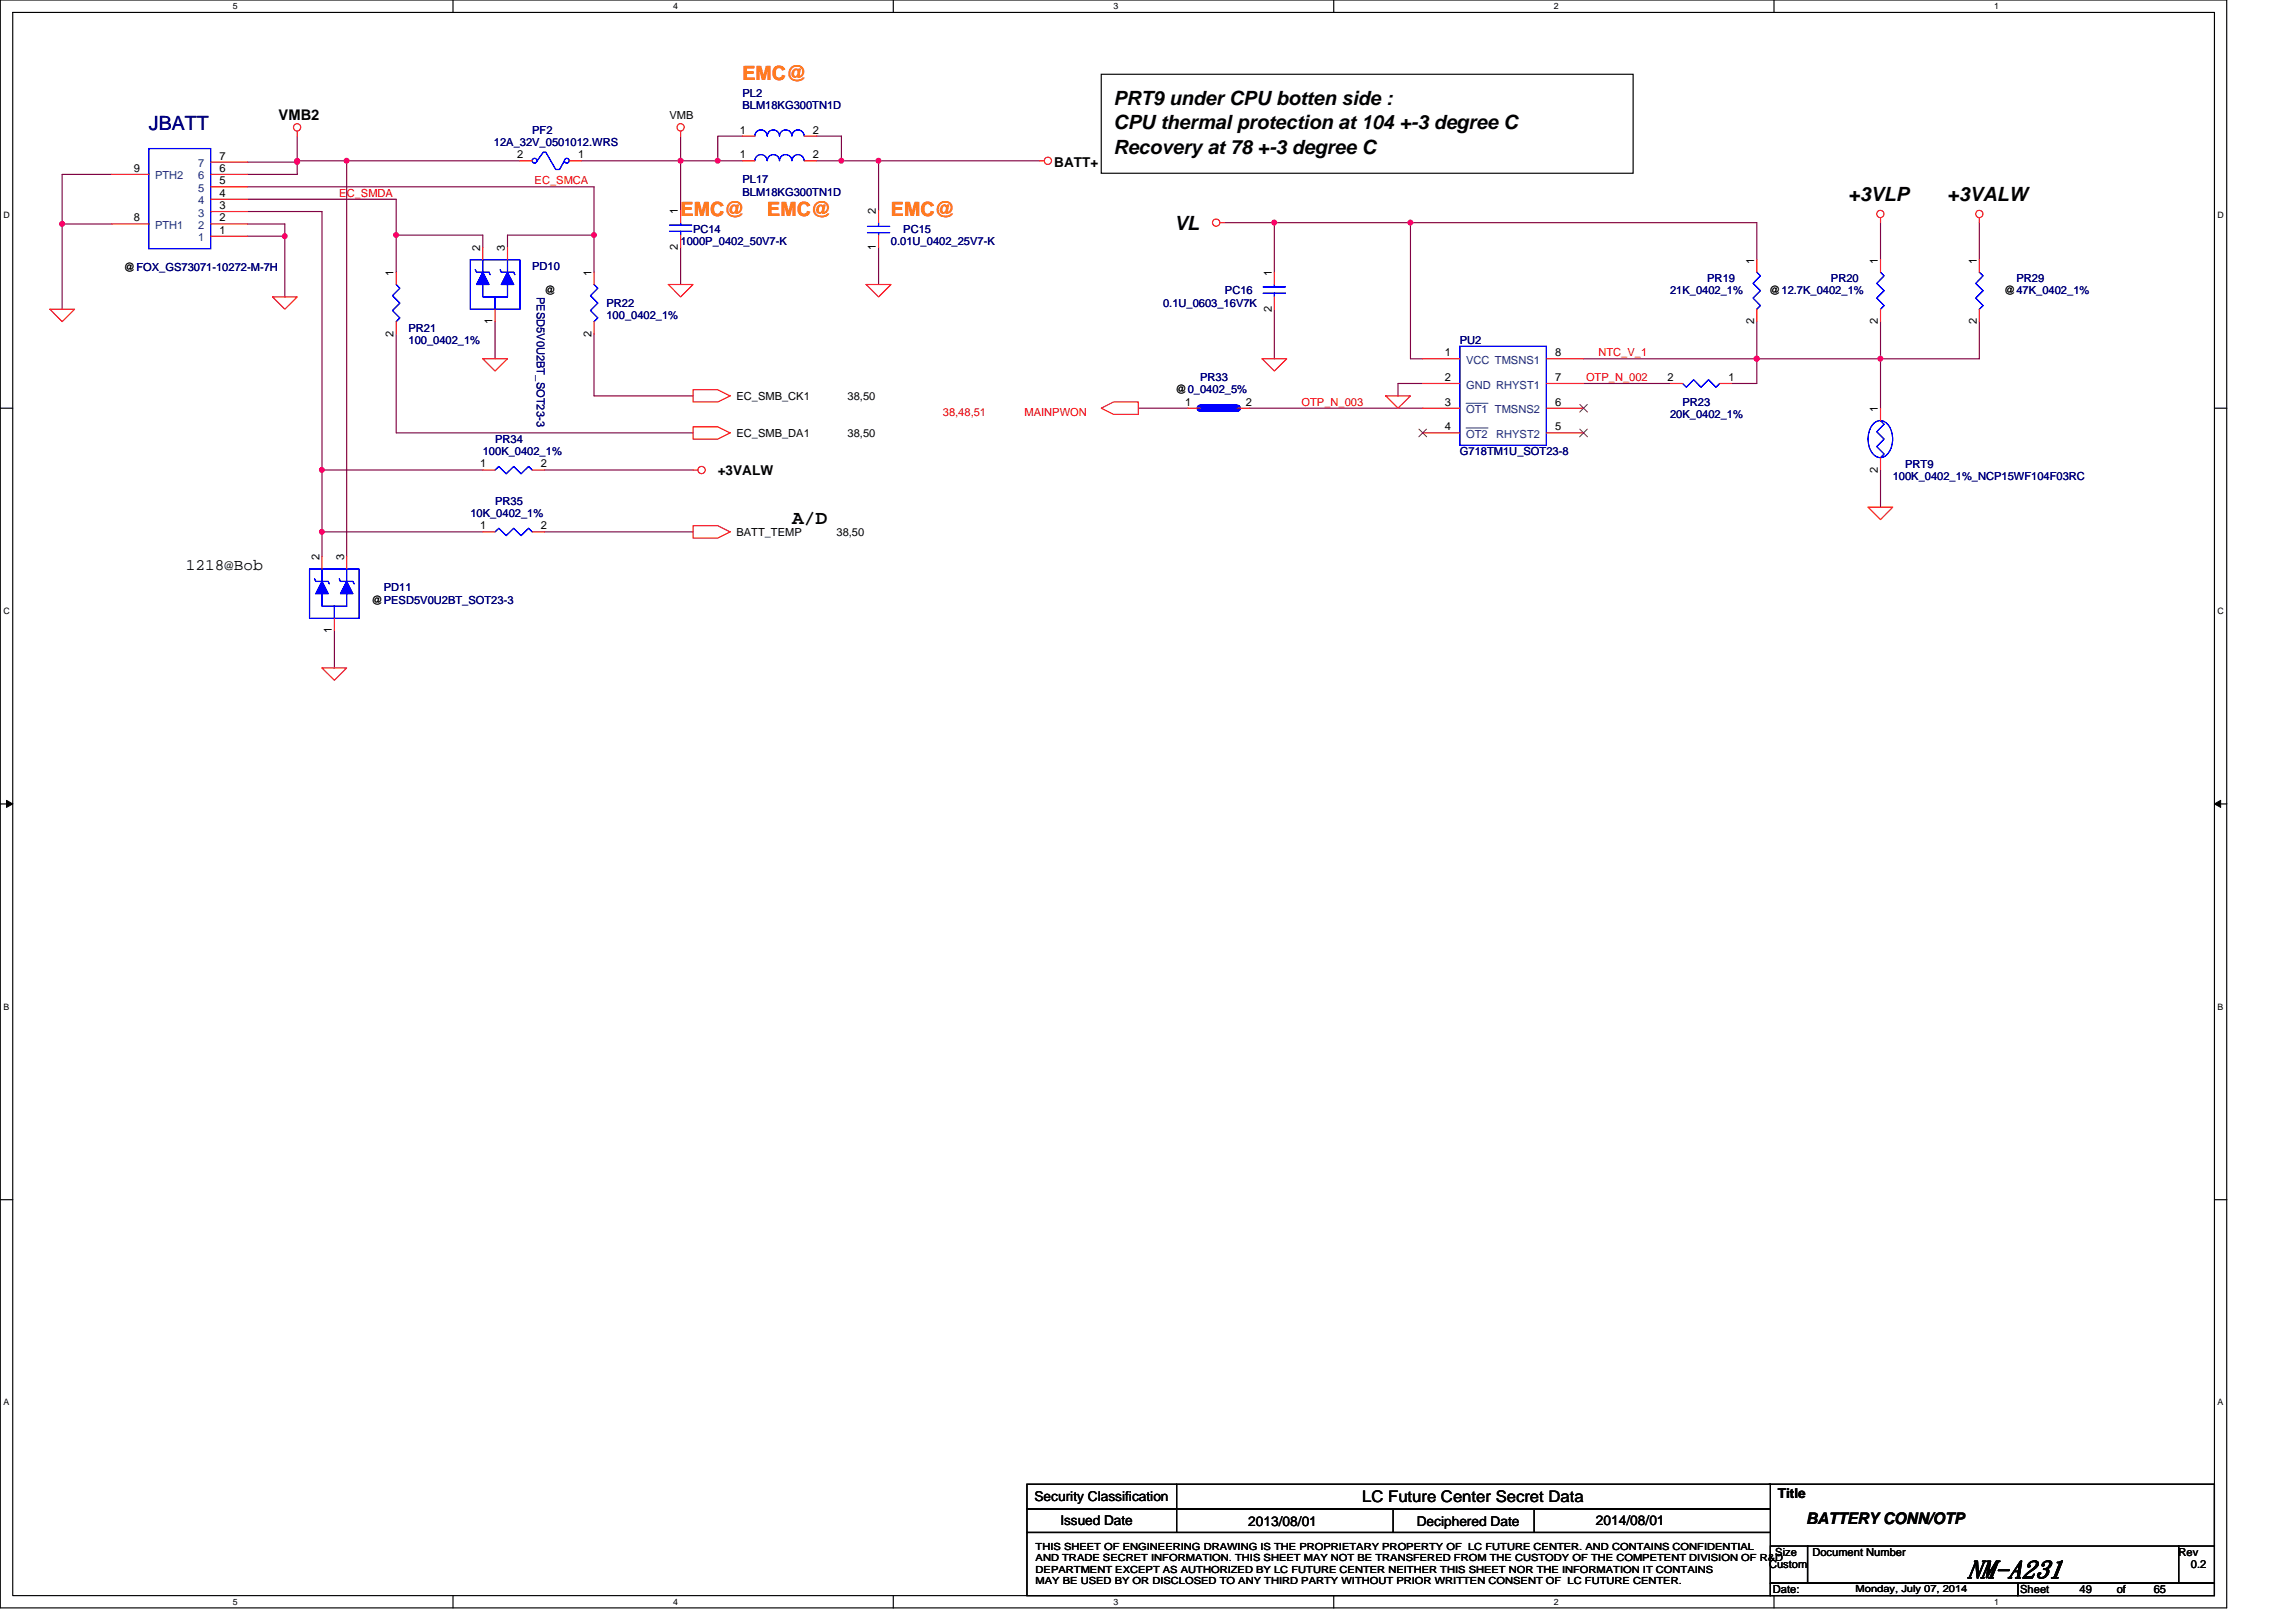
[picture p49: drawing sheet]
<svg xmlns="http://www.w3.org/2000/svg" width="297mm" height="210mm" viewBox="0 0 297 210" stroke-linecap="round" stroke-linejoin="round" font-family="sans-serif">
<defs><g id="words">
<text font-size="3.3" x="254.5" y="204.1">NM-A231</text>
<g font-size="2.5" fill="#ff8000">
<text x="96.1" y="10.4">EMC@</text>
<text x="88" y="28">EMC@</text>
<text x="99.3" y="28">EMC@</text>
<text x="115.3" y="28">EMC@</text>
</g>
<text font-size="2.5" fill="#000080" x="19.3" y="16.8">JBATT</text>
<g font-size="2.5">
<text x="144.1" y="16.7">CPU thermal protection at 104 +-3 degree C</text>
<text x="144.1" y="13.5">PRT9 under CPU botten side :</text>
<text x="144.1" y="19.9">Recovery at 78 +-3 degree C</text>
<text x="151.9" y="29.7">VL</text>
<text x="239.1" y="26">+3VLP</text>
<text x="251.9" y="26">+3VALW</text>
<text x="102.5" y="67.8">A/D</text>
</g>
<g font-size="2.1">
<text x="24" y="73.7">1218@Bob</text>
<text x="176.2" y="194.4">LC Future Center Secret Data</text>
<text x="233.7" y="197.1">BATTERY CONN/OTP</text>
</g>
<text font-size="1.9" x="36" y="15.5">VMB2</text>
<g font-size="1.8">
<text x="136.4" y="21.6">BATT+</text>
<text x="92.9" y="61.5">+3VALW</text>
<text x="133.8" y="194.2">Security Classification</text>
<text x="137.2" y="197.3">Issued Date</text>
<text x="161.5" y="197.4">2013/08/01</text>
<text x="183.3" y="197.4">Deciphered Date</text>
<text x="206.5" y="197.3">2014/08/01</text>
<text x="230" y="193.8">Title</text>
</g>
<g font-size="1.4" fill="#000080">
<text x="68.9" y="17.3">PF2</text>
<text x="96.1" y="12.5">PL2</text>
<text x="96.1" y="14.1">BLM18KG300TN1D</text>
<text x="63.9" y="18.9">12A_32V_0501012.WRS</text>
<text x="96.1" y="23.7">PL17</text>
<text x="96.1" y="25.3">BLM18KG300TN1D</text>
<text x="68.9" y="34.9">PD10</text>
<text x="88" y="31.7">1000P_0402_50V7-K</text>
<text x="89.7" y="30.1">PC14</text>
<text x="115.3" y="31.7">0.01U_0402_25V7-K</text>
<text x="116.9" y="30.1">PC15</text>
<text x="69.4" y="38.4" transform="rotate(90 69.4 38.4)">PESD5V0U2BT_SOT23-3</text>
<text x="78.5" y="39.7">PR22</text>
<text x="78.5" y="41.3">100_0402_1%</text>
<text x="150.5" y="39.7">0.1U_0603_16V7K</text>
<text x="158.5" y="38.1">PC16</text>
<text x="216.1" y="38.1">21K_0402_1%</text>
<text x="220.9" y="36.5">PR19</text>
<text x="236.9" y="36.5">PR20</text>
<text x="260.9" y="36.5">PR29</text>
<text x="52.8" y="42.9">PR21</text>
<text x="52.8" y="44.5">100_0402_1%</text>
<text x="188.9" y="44.5">PU2</text>
<text x="155.3" y="49.3">PR33</text>
<text x="217.7" y="52.5">PR23</text>
<text x="62.5" y="58.9">100K_0402_1%</text>
<text x="64" y="57.3">PR34</text>
<text x="188.9" y="58.9">G718TM1U_SOT23-8</text>
<text x="216.1" y="54.1">20K_0402_1%</text>
<text x="64" y="65.3">PR35</text>
<text x="244.9" y="62.1">100K_0402_1%_NCP15WF104F03RC</text>
<text x="246.5" y="60.5">PRT9</text>
<text x="60.9" y="66.9">10K_0402_1%</text>
<text x="49.7" y="76.5">PD11</text>
</g>
<g font-size="1.4">
<text x="86.6" y="15.4">VMB</text>
<text x="95.7" y="17.3">1</text>
<text x="105.2" y="17.3">2</text>
<text x="17.3" y="22.2">9</text>
<text x="28.4" y="23.8">5</text>
<text x="28.4" y="22.2">6</text>
<text x="28.4" y="20.6">7</text>
<text x="66.9" y="20.5">2</text>
<text x="74.8" y="20.5">1</text>
<text x="95.7" y="20.5">1</text>
<text x="105.2" y="20.5">2</text>
<text x="17.3" y="28.6">8</text>
<text x="28.4" y="28.6">2</text>
<text x="28.4" y="27">3</text>
<text x="28.4" y="25.4">4</text>
<text x="87.7" y="27.7" transform="rotate(-90 87.7 27.7)">1</text>
<text x="113.3" y="27.7" transform="rotate(-90 113.3 27.7)">2</text>
<text x="16" y="35.1">@FOX_GS73071-10272-M-7H</text>
<text x="28.4" y="30.2">1</text>
<text x="50.9" y="35.7" transform="rotate(-90 50.9 35.7)">1</text>
<text x="62.1" y="32.5" transform="rotate(-90 62.1 32.5)">2</text>
<text x="65.3" y="32.5" transform="rotate(-90 65.3 32.5)">3</text>
<text x="76.5" y="35.7" transform="rotate(-90 76.5 35.7)">1</text>
<text x="87.7" y="32.3" transform="rotate(-90 87.7 32.3)">2</text>
<text x="113.3" y="32.3" transform="rotate(-90 113.3 32.3)">1</text>
<text x="164.5" y="35.7" transform="rotate(-90 164.5 35.7)">1</text>
<text x="226.9" y="34.1" transform="rotate(-90 226.9 34.1)">1</text>
<text x="242.9" y="34.1" transform="rotate(-90 242.9 34.1)">1</text>
<text x="255.7" y="34.1" transform="rotate(-90 255.7 34.1)">1</text>
<text x="63.7" y="41.9" transform="rotate(-90 63.7 41.9)">1</text>
<text x="70.5" y="38.1">@</text>
<text x="164.5" y="40.3" transform="rotate(-90 164.5 40.3)">2</text>
<text x="226.9" y="41.9" transform="rotate(-90 226.9 41.9)">2</text>
<text x="228.9" y="38.1">@12.7K_0402_1%</text>
<text x="242.9" y="41.9" transform="rotate(-90 242.9 41.9)">2</text>
<text x="255.7" y="41.9" transform="rotate(-90 255.7 41.9)">2</text>
<text x="259.3" y="38.1">@47K_0402_1%</text>
<text x="50.9" y="43.5" transform="rotate(-90 50.9 43.5)">2</text>
<text x="76.5" y="43.5" transform="rotate(-90 76.5 43.5)">2</text>
<text x="186.9" y="46.1">1</text>
<text x="201.2" y="46.1">8</text>
<text x="95.3" y="51.7">EC_SMB_CK1</text>
<text x="109.7" y="51.7">38,50</text>
<text x="152.1" y="50.9">@0_0402_5%</text>
<text x="153.3" y="52.5">1</text>
<text x="161.2" y="52.5">2</text>
<text x="186.9" y="52.5">3</text>
<text x="186.9" y="49.3">2</text>
<text x="201.2" y="52.5">6</text>
<text x="201.2" y="49.3">7</text>
<text x="215.7" y="49.3">2</text>
<text x="223.6" y="49.3">1</text>
<text x="242.9" y="53.3" transform="rotate(-90 242.9 53.3)">1</text>
<text x="95.3" y="56.5">EC_SMB_DA1</text>
<text x="109.7" y="56.5">38,50</text>
<text x="186.9" y="55.7">4</text>
<text x="201.2" y="55.7">5</text>
<text x="62.1" y="60.5">1</text>
<text x="70" y="60.5">2</text>
<text x="242.9" y="61.2" transform="rotate(-90 242.9 61.2)">2</text>
<text x="62.1" y="68.5">1</text>
<text x="70" y="68.5">2</text>
<text x="95.3" y="69.3">BATT_TEMP</text>
<text x="108.2" y="69.3">38,50</text>
<text x="41.3" y="72.5" transform="rotate(-90 41.3 72.5)">2</text>
<text x="44.5" y="72.5" transform="rotate(-90 44.5 72.5)">3</text>
<text x="42.9" y="81.9" transform="rotate(-90 42.9 81.9)">1</text>
<text x="48" y="78.1">@PESD5V0U2BT_SOT23-3</text>
<text x="228.9" y="202.9">Custom</text>
<text x="229.7" y="201.3">Size</text>
<text x="234.5" y="201.3">Document Number</text>
<text x="281.9" y="201.3">Rev</text>
<text x="283.4" y="202.9">0.2</text>
<text x="229.4" y="206.1">Date:</text>
<text x="261.4" y="206.1">Sheet</text>
<text x="269" y="206.1">49</text>
<text x="273.9" y="206.1">of</text>
<text x="278.6" y="206.1">65</text>
</g>
<g font-size="1.4" fill="#004080">
<text x="20.1" y="23.2">PTH2</text>
<text x="25.7" y="23.2">6</text>
<text x="25.7" y="21.6">7</text>
<text x="20.1" y="29.6">PTH1</text>
<text x="25.7" y="29.6">2</text>
<text x="25.7" y="28">3</text>
<text x="25.7" y="26.4">4</text>
<text x="25.7" y="24.8">5</text>
<text x="25.7" y="31.2">1</text>
<text x="189.7" y="47.1">VCC TMSNS1</text>
<text x="189.7" y="53.5">OT1 TMSNS2</text>
<text x="189.7" y="50.3">GND RHYST1</text>
<text x="189.7" y="56.7">OT2</text>
<text x="193.6" y="56.7">RHYST2</text>
</g>
<g font-size="1.4" fill="#f00">
<text x="69.2" y="23.9">EC_SMCA</text>
<text x="43.9" y="25.5">EC_SMDA</text>
<text x="206.8" y="46.1">NTC_V_1</text>
<text x="122" y="53.8">38,48,51</text>
<text x="132.5" y="53.8">MAINPWON</text>
<text x="168.4" y="52.5">OTP_N_003</text>
<text x="205.2" y="49.3">OTP_N_002</text>
</g>
<g font-size="1.3">
<text x="134" y="200.5">THIS SHEET OF ENGINEERING DRAWING IS THE PROPRIETARY PROPERTY OF LC FUTURE CENTER. AND CONTAINS CONFIDENTIAL</text>
<text x="134" y="202">AND TRADE SECRET INFORMATION. THIS SHEET MAY NOT BE TRANSFERED FROM THE CUSTODY OF THE COMPETENT DIVISION OF R&amp;D</text>
<text x="134" y="203.5">DEPARTMENT EXCEPT AS AUTHORIZED BY LC FUTURE CENTER NEITHER THIS SHEET NOR THE INFORMATION IT CONTAINS</text>
<text x="134" y="204.9">MAY BE USED BY OR DISCLOSED TO ANY THIRD PARTY WITHOUT PRIOR WRITTEN CONSENT OF LC FUTURE CENTER.</text>
<text x="240.1" y="206">Monday, July 07, 2014</text>
</g>
<g font-size="1.1">
<text x="30.1" y="1.2">5</text>
<text x="87.1" y="1.2">4</text>
<text x="144" y="1.2">3</text>
<text x="201" y="1.2">2</text>
<text x="258" y="1.2">1</text>
<text x=".4" y="28.2">D</text>
<text x="286.9" y="28.2">D</text>
<text x=".4" y="79.4">C</text>
<text x="286.9" y="79.4">C</text>
<text x=".4" y="130.6">B</text>
<text x="286.9" y="130.6">B</text>
<text x=".4" y="181.8">A</text>
<text x="286.9" y="181.8">A</text>
<text x="30.1" y="207.6">5</text>
<text x="87.1" y="207.6">4</text>
<text x="144" y="207.6">3</text>
<text x="201" y="207.6">2</text>
<text x="258" y="207.6">1</text>
</g>
</g></defs>
<path d="M0 0h288.1v208h-288.1zM1.6 1.6h284.9v204.8h-284.9z" fill="none" stroke="#000" stroke-width=".15"/>
<g fill="#fff">
<path d="M30.1 .2h.6v1.2h-.6z"/>
<path d="M30.1 206.6h.6v1.3h-.6z"/>
</g>
<path d="M58.6 0v1.6M58.6 206.4v1.6" fill="none" stroke="#000" stroke-width=".15"/>
<g fill="#fff">
<path d="M87.1 .2h.6v1.2h-.6z"/>
<path d="M87.1 206.6h.6v1.3h-.6z"/>
</g>
<path d="M115.6 0v1.6M115.6 206.4v1.6" fill="none" stroke="#000" stroke-width=".15"/>
<g fill="#fff">
<path d="M144 .2h.6v1.2h-.6z"/>
<path d="M144 206.6h.6v1.3h-.6z"/>
</g>
<path d="M172.5 0v1.6M172.5 206.4v1.6" fill="none" stroke="#000" stroke-width=".15"/>
<g fill="#fff">
<path d="M201 .2h.6v1.2h-.6z"/>
<path d="M201 206.6h.6v1.3h-.6z"/>
</g>
<path d="M229.5 0v1.6M229.5 206.4v1.6" fill="none" stroke="#000" stroke-width=".15"/>
<g fill="#fff">
<path d="M258 .2h.6v1.2h-.6z"/>
<path d="M258 206.6h.6v1.3h-.6z"/>
<path d="M.4 27.2h.8v1.3h-.8z"/>
<path d="M286.9 27.2h.8v1.3h-.8z"/>
<path d="M.4 78.4h.8v1.3h-.8z"/>
<path d="M286.9 78.4h.8v1.3h-.8z"/>
</g>
<path d="M0 52.8h1.6M286.5 52.8h1.6" fill="none" stroke="#000" stroke-width=".15"/>
<g fill="#fff">
<path d="M.4 129.6h.8v1.3h-.8z"/>
<path d="M286.9 129.6h.7v1.3h-.7z"/>
</g>
<path d="M0 104h1.6M286.5 104h1.6" fill="none" stroke="#000" stroke-width=".15"/>
<path d="M.8 103.5l.8 .5-.8 .5zM286.5 104l.8-.5v1z" fill="#000" stroke="#000" stroke-width=".13"/>
<g fill="#fff">
<path d="M.4 180.8h.8v1.3h-.8z"/>
<path d="M286.9 180.8h.7v1.3h-.7z"/>
</g>
<g fill="none" stroke="#000" stroke-width=".15">
<path d="M142.5 9.6h68.8v12.8h-68.8zM0 155.2h1.6M286.5 155.2h1.6M132.9 192h96.1v3.2h-96.1zM132.9 195.2h96.1v3.1h-96.1zM132.9 198.3h96.1v8.1h-96.1zM152.2 192v6.3M180.2 195.2v3.1M198.5 195.2v3.1M228.9 192h57.6v8M229 200h4.8v4.8h-4.8zM229 204.8h32v1.6h-32z"/>
<path d="M233.8 200h48.1v4.8h-48.1zM261 204.8h25.5v1.6h-25.5zM281.9 200h4.6v4.8h-4.6z"/>
</g>
<g fill="none" stroke="#800040" stroke-width=".15">
<path d="M38.5 17.6v3.2M88.1 17.6v3.2M96.1 17.6h-3.2v3.2h3.2M105.7 17.6h3.2v3.2M8 29v11M8 29h6.5M14.5 22.6h-6.5v6.4M32 29h4.8v1.6M32 30.6h4.8M32 27.4h9.7v33.4M32 21h6.5M32 24.2h44.9v6.2"/>
<path d="M32 25.8h19.3v4.6M36.8 30.6v7.8M38.5 20.8h6.3M38.5 21v1.6h-6.5M38.5 20.8v.2M44.8 20.8h22.5M44.8 20.8v51.2M51.3 30.4h11.2v1.6M51.3 30.4v4.8M75.3 20.8h12.8M76.9 30.4v4.8M76.9 30.4h-11.2v1.6"/>
<path d="M88.1 20.8h4.8M88.1 20.8v6.4M88.1 32v4.8M105.7 20.8h3.2M108.9 20.8h4.8M113.7 20.8h20.8M113.7 32v4.8M113.7 20.8v6.4M158.5 28.8h6.4M164.9 28.8h17.6M164.9 28.8v6.4M182.5 28.8v17.6h1.6"/>
<path d="M182.5 28.8h44.8v4.8M243.3 28.8v4.8M256.1 28.8v4.8M51.3 43.2v12.8h38.4M64 41.6v4.8M76.9 43.2v8h12.8M147.3 52.8h6.4M161.7 52.8h22.4M164.9 40v6.4M184.1 49.6h-3.2v1.6M204.9 46.4h22.4M204.9 49.6h11.2"/>
<path d="M227.3 46.4h16v6.4M227.3 41.6v4.8M227.3 46.4v3.2h-3.2M243.3 41.6v4.8h12.8v-4.8M41.7 60.8h20.8M41.7 68.8h20.8M41.7 60.8v8M41.7 68.8v3.2M70.5 60.8h19.2M70.5 68.8h19.2M243.3 60.8v4.8M43.3 81.6v4.8"/>
</g>
<g fill="#f0f" stroke="#f0f" stroke-width=".15">
<circle cx="76.8" cy="30.4" r=".31"/>
<circle cx="41.6" cy="60.8" r=".31"/>
<circle cx="92.8" cy="20.8" r=".31"/>
<circle cx="88.1" cy="20.8" r=".31"/>
<circle cx="113.6" cy="20.8" r=".31"/>
<circle cx="108.8" cy="20.8" r=".31"/>
<circle cx="41.6" cy="68.8" r=".31"/>
<circle cx="38.4" cy="21" r=".31"/>
<circle cx="182.5" cy="28.8" r=".31"/>
<circle cx="164.9" cy="28.8" r=".31"/>
<circle cx="51.2" cy="30.4" r=".31"/>
<circle cx="44.8" cy="20.8" r=".31"/>
<circle cx="38.4" cy="20.8" r=".31"/>
<circle cx="36.8" cy="30.6" r=".31"/>
<circle cx="227.3" cy="46.4" r=".31"/>
<circle cx="243.3" cy="46.4" r=".31"/>
<circle cx="8" cy="29" r=".31"/>
</g>
<g fill="none" stroke="#f00" stroke-width=".15">
<path d="M38.5 17v.6M88.1 17v.6M96.1 17.6h1.6M104.1 17.6h1.6M14.5 22.6h4.8M14.5 29h4.8M27.3 30.6h4.7M27.3 29h4.7M27.3 27.4h4.7M27.3 25.8h4.7M27.3 24.2h4.7M27.3 22.6h4.7"/>
<path d="M27.3 21h4.7M35.3 38.4h3.2l-1.7 1.6zM51.3 35.2v1.6M62.5 32v1.6M65.7 32v1.6M67.3 20.8h1.6M73.7 20.8h1.6M76.9 35.2v1.6M86.5 36.8h3.2l-1.6 1.6zM88.1 27.2v1.6M88.1 30.4v1.6M96.1 20.8h1.6"/>
<path d="M104.1 20.8h1.6M112.1 36.8h3.2l-1.6 1.6zM113.7 30.4v1.6M113.7 27.2v1.6M134.5 20.8h.6M157.8 28.8h.7M164.9 35.2v1.6M164.9 38.4v1.6M227.3 33.6v1.6M243.3 33.6v1.6M243.3 28.2v.6M256.1 28.2v.6"/>
<path d="M256.1 33.6v1.6M6.5 40h3.1l-1.6 1.6zM51.3 41.6v1.6M62.5 46.4h3.2l-1.7 1.6zM64 40v1.6M76.9 41.6v1.6M89.7 55.2h3.2l1.6 .8-1.6 .8h-3.2zM89.7 50.4h3.2l1.6 .8-1.6 .8h-3.2zM142.5 52.8l1.6-.8h3.2v1.6h-3.2zM153.7 52.8h1.6M160.1 52.8h1.6M163.3 46.4h3.2l-1.6 1.6z"/>
<path d="M179.3 51.2h3.2l-1.6 1.6zM184.1 52.8h4.8M184.1 56h4.8M184.1 49.6h4.8M184.1 46.4h4.8M200.1 56h4.8M200.1 52.8h4.8M200.1 49.6h4.8M200.1 46.4h4.8M216.1 49.6h1.6M222.5 49.6h1.6M227.3 40v1.6"/>
<path d="M243.3 52.8v1.6M243.3 59.2v1.6M243.3 40v1.6M256.1 40v1.6M41.7 72v1.6M44.8 72v1.6M62.5 68.8h1.5M62.5 60.8h1.5M68.9 68.8h1.6M68.9 60.8h1.6M89.7 68h3.2l1.6 .8-1.6 .8h-3.2zM89.7 60.8h.6"/>
<path d="M241.7 65.6h3.2l-1.6 1.6zM41.7 86.4h3.1l-1.5 1.6zM43.3 80v1.6"/>
<circle cx="38.4" cy="16.5" r=".47"/>
<circle cx="88" cy="16.5" r=".47"/>
<circle cx="135.6" cy="20.8" r=".47"/>
<circle cx="157.3" cy="28.8" r=".47"/>
<circle cx="243.3" cy="27.7" r=".47"/>
<circle cx="256.1" cy="27.7" r=".47"/>
<circle cx="90.8" cy="60.8" r=".47"/>
</g>
<g fill="none" stroke="#00f" stroke-width=".15">
<path d="M19.3 19.2h8v13h-8zM97.7 17.6a.79 .79 0 0 1 .8-.8 .79 .79 0 0 1 .7 .8 .79 .79 0 0 1 .8-.8 .79 .79 0 0 1 .8 .8 .8 .8 0 0 1 .8-.8 .8 .8 0 0 1 .8 .8M102.5 17.6a.78 .78 0 0 1 .7-.8 .78 .78 0 0 1 .8 .8M51.3 36.8l.4 .5-.9 .9 .9 1-.9 1 .9 .9-.4 .5M60.9 33.6h6.4v6.4h-6.4zM61.5 34.9l.2 .3h1.6l.1 .3M62.5 36.8v1.6h1.5M62.5 33.6v1.6M64 38.4v1.6M64.7 34.9l.2 .3h1.6l.1 .3M65.7 33.6v1.6M65.7 36.8v1.6h-1.7"/>
<path d="M69.5 20.8l.8-1.1h.3l1.3 2.2h.5l.6-1.1M76.9 36.8l.4 .5-.9 .9 .9 1-.9 1 .9 .9-.4 .5M86.6 29.9h2.9M86.6 29.1h2.9M88.1 28.8v.3M88.1 29.9v.5M97.7 20.8a.79 .79 0 0 1 .8-.8 .79 .79 0 0 1 .7 .8 .79 .79 0 0 1 .8-.8 .79 .79 0 0 1 .8 .8 .8 .8 0 0 1 .8-.8 .8 .8 0 0 1 .8 .8M102.5 20.8a.78 .78 0 0 1 .7-.8 .78 .78 0 0 1 .8 .8M112.2 29.3h2.9M112.2 30.1h2.9M113.7 30.1v.3M113.7 28.8v.5"/>
<path d="M163.4 37.9h2.9M163.4 37.1h2.9M164.9 36.8v.3M164.9 37.9v.5M227.3 35.2l.5 .5-1 1 1 .9-1 1 1 .9-.5 .5M243.3 35.2l.5 .5-1 1 1 .9-1 1 1 .9-.5 .5M256.1 35.2l.5 .5-1 1 1 .9-1 1 1 .9-.5 .5M188.9 44.8h11.2v12.8h-11.2zM217.7 49.6l.5 .5 .9-1 1 1 .9-1 1 1 .5-.5M242.5 54.7a1.22 1.22 0 0 1 1.9 .4 3.2 3.2 0 0 1-.3 3.8 1.21 1.21 0 0 1-2-.4 3.2 3.2 0 0 1 .4-3.8zM243.3 54.4l.5 .5-1 1 1 .9-1 1 1 .9-.5 .5M40 73.6h6.5v6.4h-6.5z"/>
<path d="M40.7 74.9l.1 .3h1.7l.1 .3M41.7 76.8v1.6h1.6M41.7 73.6v1.6M43.3 78.4v1.6M43.9 74.9l.1 .3h1.7l.1 .3M44.8 76.8v1.6h-1.5M44.8 73.6v1.6M64 68.8l.5-.5 1 1 1-1 .9 1 1-1 .5 .5M64 60.8l.5-.5 1 1 1-1 .9 1 1-1 .5 .5"/>
<circle cx="69.2" cy="20.8" r=".31"/>
<circle cx="73.3" cy="20.8" r=".31"/>
</g>
<path d="M155.3 52.8h4.8" fill="none" stroke="#00f" stroke-width=".95"/>
<path d="M183.6 55.5l1 1M184.5 55.5l-.9 1M204.4 55.5l1 1M204.4 52.3l1 1M205.4 55.5l-1 1M205.4 52.3l-1 1" fill="none" stroke="#804000" stroke-width=".13"/>
<path d="M189.7 52.2h2.8M189.7 55.4h2.8" fill="none" stroke="#004080" stroke-width=".13"/>
<g fill="#00f" stroke="#00f" stroke-width=".15">
<path d="M41.7 75.2l.8 1.6h-1.7z" fill-rule="evenodd"/>
<path d="M44.8 75.2l.9 1.6h-1.7z" fill-rule="evenodd"/>
<path d="M41.7 75.2l.8 1.6h-1.7z" fill-rule="evenodd"/>
<path d="M44.8 75.2l.9 1.6h-1.7z" fill-rule="evenodd"/>
<path d="M62.5 35.2l.8 1.6h-1.6z" fill-rule="evenodd"/>
<path d="M65.7 35.2l.8 1.6h-1.6z" fill-rule="evenodd"/>
<path d="M62.5 35.2l.8 1.6h-1.6z" fill-rule="evenodd"/>
<path d="M65.7 35.2l.8 1.6h-1.6z" fill-rule="evenodd"/>
</g>
<use href="#words"/>
</svg>
